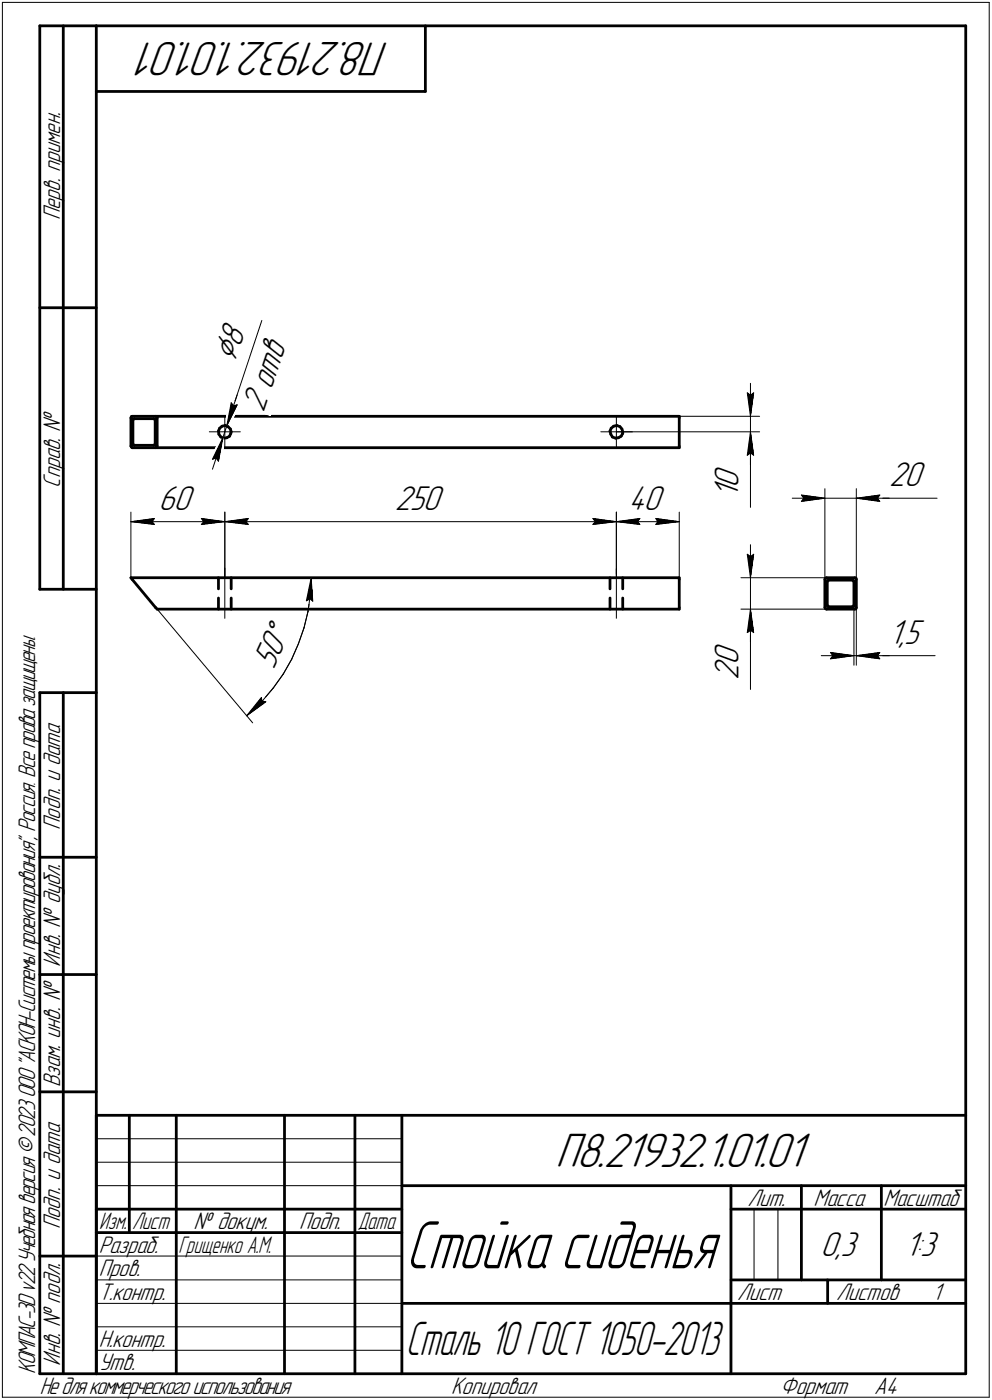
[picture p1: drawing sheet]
<svg xmlns="http://www.w3.org/2000/svg" width="211mm" height="298mm" viewBox="0 0 211 298" stroke-linecap="round" stroke-linejoin="round" font-family="sans-serif">
<defs><g id="words">
<text font-size="15.3" x="86.3" y="270.1">Стойка сиденья</text>
<g font-size="10.9">
<text x="82.8" y="9" transform="rotate(-180 82.8 9)">П8.21932.1.01.01</text>
<text x="118.2" y="248.5">П8.21932.1.01.01</text>
</g>
<text font-size="10.7" x="86.3" y="288.5">Сталь 10 ГОСТ 1050-2013</text>
<text font-size="8.5" x="50" y="77.4" transform="rotate(-72 50 77.4)">Ç8</text>
<g font-size="7.8">
<text x="56.1" y="88" transform="rotate(-72 56.1 88)">2 отв</text>
<text x="157.1" y="106.1" transform="rotate(-90 157.1 106.1)">1</text>
<text x="157.1" y="104" transform="rotate(-90 157.1 104)">0</text>
<text x="189.2" y="103.5">20</text>
<text x="33.7" y="108.5">60</text>
<text x="84" y="108.5">250</text>
<text x="133.7" y="108.5">40</text>
<text x="189.2" y="137.1">1,5</text>
<text x="58.2" y="142.6" transform="rotate(-65 58.2 142.6)">50Å</text>
<text x="157.1" y="141.7" transform="rotate(-90 157.1 141.7)">0</text>
<text x="157.1" y="144.9" transform="rotate(-90 157.1 144.9)">2</text>
<text x="174.6" y="267.5">0,3</text>
<text x="192.6" y="267.5">1:3</text>
</g>
<g font-size="5.4">
<text x="12.8" y="46.9" transform="rotate(-90 12.8 46.9)">Перв. примен.</text>
<text x="12.8" y="103.8" transform="rotate(-90 12.8 103.8)">Справ. !</text>
<text x="12.8" y="176.7" transform="rotate(-90 12.8 176.7)">Подп. и дата</text>
<text x="12.8" y="205.8" transform="rotate(-90 12.8 205.8)">Инв. ! дубл.</text>
<text x="12.8" y="231.6" transform="rotate(-90 12.8 231.6)">Взам. инв. !</text>
<text x="159.1" y="256.8">Лит.</text>
<text x="173.1" y="256.8">Масса</text>
<text x="188" y="256.8">Масштаб</text>
<text x="12.8" y="261.7" transform="rotate(-90 12.8 261.7)">Подп. и дата</text>
<text x="41.2" y="261.8">! докум.</text>
<text x="63.6" y="261.8">Подп.</text>
<text x="21" y="266.8">Разраб.</text>
<text x="21" y="271.8">Пров.</text>
<text x="21" y="276.8">Т.контр.</text>
<text x="156.9" y="276.8">Лист</text>
<text x="177.9" y="276.8">Листов</text>
<text x="198.4" y="276.8">1</text>
<text x="21" y="286.8">Н.контр.</text>
<text x="7.5" y="292.5" transform="rotate(-90 7.5 292.5)">КОМПАС-3Dv22Учебнаяверсия©2023ООО&quot;АСКОН-Системыпроектирования&quot;, Россия. Всеправазащищены.</text>
<text x="12.8" y="290.8" transform="rotate(-90 12.8 290.8)">Инв. ! подл.</text>
<text x="21" y="291.8">Утв.</text>
<text x="8.5" y="296.7">Недлякоммерческогоиспользования</text>
<text x="96" y="296.8">Копировал</text>
<text x="166" y="296.8">Формат</text>
<text x="186" y="296.8">A4</text>
</g>
<g font-size="5.3">
<text x="21.1" y="261.8">Изм.</text>
<text x="28.1" y="261.8">Лист</text>
<text x="76.1" y="261.8">Дата</text>
<text x="38" y="266.8">Грищенко А.М.</text>
</g>
</g></defs>
<g fill="none" stroke="#000" stroke-width=".59">
<path d="M8.5 5.5v120zM8.5 5.5h12zM13.5 5.5v120zM20.5 5.5v287zM20.5 5.5h185zM20.5 19.5h70zM90.5 5.5v14zM205.5 5.5v287zM8.5 65.5h12zM27.9 89v6zM27.9 95v.2zM27.9 88.7l.2-.1z"/>
<path d="M27.9 88.7v.3zM27.9 95.2l.2 .1zM28.1 95.3h5zM28.1 88.6h5zM28.3 89.5v5zM28.3 94.5l.1 .2zM28.4 89.2h.1zM28.4 89.2l-.1 .3zM28.4 94.7l.1 .1zM28.5 89.2h4.2zM28.5 94.8h4.2zM32.7 89.2h.2z"/>
<path d="M32.7 94.8l.2-.1zM32.9 89.2l.1 .3zM33 89.5v5zM33 94.5l-.1 .2zM33.1 95.3h111.4zM33.1 88.6h111.4zM33.1 95.3l.3-.1zM33.1 88.6l.3 .1zM33.4 88.7v.3zM33.4 89v6zM33.4 95v.2zM46.5 91.8l.1 .7z"/>
<path d="M46.6 92.5l.4 .5zM46.7 91.2l.5-.4zM46.7 91.2l-.2 .6zM47 93l.6 .3zM47.2 90.8l.7-.2zM47.6 93.3l.7-.1zM47.9 90.6l.6 .2zM48.3 93.2l.6-.3zM48.5 90.8l.5 .6zM49 91.4l.2 .5zM49.1 92.3l-.2 .6zM49.2 91.9l-.1 .4z"/>
<path d="M129.8 91.8l.2 .7zM130 92.5l.3 .5zM130 91.2l.6-.4zM130 91.2l-.2 .6zM130.3 93l.7 .3zM130.6 90.8l.6-.2zM131 93.3l.6-.1zM131.2 90.6l.7 .2zM131.6 93.2l.6-.3zM131.9 90.8l.4 .6zM132.3 91.4l.2 .5zM132.5 92.3l-.3 .6z"/>
<path d="M132.5 91.9v.4zM144.5 89v6zM144.5 95v.3zM144.5 88.6v.4zM8.5 125.5h12zM27.9 123l.2 .4zM27.9 123h116.6zM28.1 123.4l5 6zM33.1 129.4l.3 .3zM33.4 129.7h111.1zM46.5 123v2.4zM46.5 127.3v2.4z"/>
<path d="M49.2 127.3v2.4zM49.2 123v2.4zM129.8 123v2.4zM129.8 127.3v2.4zM132.5 123v2.4zM132.5 127.3v2.4zM144.5 123.4v6zM144.5 123v.4zM144.5 129.4v.3zM175.5 123.4v6zM175.5 129.4l.2 .2zM175.7 129.6l.2 .1z"/>
<path d="M175.7 123.1l-.2 .3zM175.7 123.1l.2-.1zM175.9 123h6zM175.9 129.7h6zM176 123.9v5zM176 128.9l.1 .2zM176.1 123.6l-.1 .3zM176.1 123.6l.3-.1zM176.1 129.1l.3 .1zM176.4 129.2h5zM176.4 123.5h5zM181.4 129.2l.2-.1z"/>
<path d="M181.4 123.5l.2 .1zM181.6 123.6l.1 .3zM181.7 123.9v5zM181.7 128.9l-.1 .2zM181.9 123l.2 .1zM181.9 129.7l.2-.1zM182.1 123.1l.1 .3zM182.2 123.4v6zM182.2 129.4l-.1 .2zM8.5 147.5v145zM8.5 147.5h12zM13.5 147.5v145z"/>
<path d="M8.5 182.5h12zM8.5 207.5h12zM8.5 232.5h12zM20.5 237.5h185zM20.5 237.5v55zM27.5 237.5v25zM37.5 237.5v55zM60.5 237.5v55zM75.5 237.5v55zM85.5 237.5v55zM20.5 257.5h65zM85.5 252.5h120z"/>
<path d="M155.5 252.5v40zM155.5 257.5h15zM170.5 252.5v20zM170.5 257.5h35zM187.5 252.5v20zM8.5 267.5h12zM20.5 262.5h65zM85.5 277.5h70zM155.5 277.5h50zM155.5 272.5h50zM176.1 272.5v5zM8.5 292.5h12z"/>
<path d="M20.5 292.5h185z"/>
</g>
<g fill="none" stroke="#000" stroke-width=".21">
<path d="M.5 .5v297zM.5 .5h210zM210.5 .5v297zM55.7 68.2l-7.4 22.5zM44.5 91.9h3.3zM45.2 97.8l.8-.3zM46 97.5l.5 .7zM47.4 93.2l-2.2 4.6zM47.4 93.2l-.9 5zM47.4 93.2l-2.2 6.7zM47.8 91.9h3.3zM47.8 91.9v3.4z"/>
<path d="M47.8 88.6v3.3zM48.3 90.7l-.9 2.5zM49.2 85.8l.5 .6zM49.2 85.8l-.9 4.9zM49.7 86.4l.8-.2zM50.5 86.2l-2.2 4.5zM50.5 84.1l-2.2 6.6zM127.8 91.9h3.3zM131.1 91.9h3.4zM131.1 91.9v3.4zM131.1 88.6v3.3zM131.1 91.9h30.5z"/>
<path d="M144.5 88.6h17.1zM159 96.9l.7-.5zM159 83.7l.7 .5zM159 83.7l.7 4.9zM159.7 91.9v5zM159.7 96.9v11.1zM159.7 91.9l-.7 5zM159.7 96.4l.7 .5zM159.7 91.9l.7 5zM159.7 91.9v7.1zM159.7 84.2l.7-.5zM159.7 81.6v7z"/>
<path d="M159.7 88.6v3.3zM160.4 83.7l-.7 4.9zM27.9 109.1v13.9zM27.9 111.1l5-.7zM27.9 111.1l5 .6zM27.9 111.1h19.9zM32.3 111.1l.6 .6zM32.9 110.4l-.6 .7zM42.8 111.7l5-.6zM42.8 110.4l.5 .7zM42.8 110.4l5 .7zM43.3 111.1l-.5 .6z"/>
<path d="M47.8 109.1v13.9zM47.8 111.1l5-.7zM47.8 111.1l5 .6zM47.8 111.1h83.3zM52.3 111.1l.5 .6zM52.8 110.4l-.5 .7zM126.2 111.7l4.9-.6zM126.2 110.4l.5 .7zM126.2 110.4l4.9 .7zM126.7 111.1l-.5 .6zM131.1 109.1v13.2zM131.1 111.1l5-.7z"/>
<path d="M131.1 111.1l5 .6zM131.1 111.1h13.4zM131.1 109.1v13.9zM135.6 111.1l.5 .6zM136.1 110.4l-.5 .7zM139.5 111.7l5-.6zM139.5 110.4l.5 .7zM139.5 110.4l5 .7zM140 111.1l-.5 .6zM144.5 109.1v14.3zM159 118l.7 .5zM159 118l.7 5z"/>
<path d="M159.7 118.5l.7-.5zM159.7 116v7zM160.4 118l-.7 5zM168.6 106.1h6.9zM170.5 105.4l5 .7zM170.5 105.4l.5 .7zM170.5 106.8l5-.7zM171 106.1l-.5 .7zM175.5 104.1v19.3zM175.5 106.1h6.7zM182.2 106.1h5zM182.2 104.1v19.3z"/>
<path d="M182.2 106.1l5 .7zM182.2 106.1l5-.7zM182.2 106.1h7zM186.7 106.1l.5 .7zM187.2 106.1h12.2zM187.2 105.4l-.5 .7zM33.4 129.7l20.4 24.2zM47.8 121v10.7zM63.5 137.1l-1.4 3.3zM64.2 123h80.3zM64.7 133.7l-1.2 3.4zM65.2 127.9l.8-.4z"/>
<path d="M65.5 130.2l-.8 3.5zM66 127.5l.5 .5zM66 126.6l-.5 3.6zM66.2 123l-.2 3.6zM66.2 123l.3 5zM66.2 123l-1 4.9zM131.1 121v10.7zM157.6 129.7h17.9zM157.6 123h17.9zM159 134.7l.7-.5zM159.7 129.7v5zM159.7 134.7v12.1z"/>
<path d="M159.7 129.7l-.7 5zM159.7 134.2l.7 .5zM159.7 129.7l.7 5zM159.7 129.7v7zM159.7 123v6.7zM174.8 139.6h6.9zM176.7 138.9l5 .7zM176.7 138.9l.5 .7zM177.2 139.6l-.5 .7zM181.7 128.9v12.7zM181.7 139.6h.5zM182.2 139.6h5z"/>
<path d="M182.2 129.4v12.2zM182.2 139.6l5 .7zM182.2 139.6l5-.7zM182.2 139.6h7zM186.7 139.6l.5 .7zM187.2 139.6h11.8zM187.2 138.9l-.5 .7zM52.5 152.4l.8-.7zM52.5 152.4l4.1-3zM53.3 151.7l2.6-2.5zM55.6 148.5l-3.1 3.9zM55.6 148.5l.1 .8z"/>
<path d="M55.7 149.3l.9 .1zM58.2 146.5l-2.3 2.7zM60.3 143.5l-2.1 3zM62.1 140.4l-1.8 3.1zM176.7 140.3l5-.7zM20.5 247.5h65zM20.5 252.5h65zM20.5 242.5h65zM160.4 257.5v15zM165.5 257.5v15zM20.5 267.5h65zM20.5 272.5h65z"/>
<path d="M20.5 277.5h65zM.5 297.5h210zM20.5 282.5h65zM20.5 287.5h65z"/>
</g>
<g fill="#fff" stroke="#fff" stroke-width=".21">
<path d="M57.1 131.3h.3zM57.1 131.4h.5zM57.1 131.5h.6zM57.1 131.6h.8zM57 131.7h1.1zM57 131.7h1.3zM56.9 131.8h1.6zM56.9 131.9h1.8zM56.8 132h2zM56.8 132.1h2.2zM56.7 132.2h2.5zM56.7 132.2h2.7zM56.6 132.3h3zM56.6 132.4h3.2zM56.6 132.5h3.3zM56.6 132.6h3.5zM56.6 132.7h3.7zM56.5 132.8h4zM56.5 132.8h4.2zM56.4 132.9h4.5zM56.4 133h4.6zM56.3 133.1h4.9zM56.3 133.2h5.1zM56.2 133.3h5.4zM56.2 133.3h5.6zM56.1 133.4h5.9zM56.1 133.5h6zM56.1 133.6h6.2zM56 133.7h6.5zM56 133.8h6.7zM56 133.9h6.9zM56 133.9h7.1zM55.9 134h7.3zM55.9 134.1h7.5zM55.8 134.2h7.8zM55.8 134.3h8zM55.7 134.4h8.1zM55.7 134.5h8.1zM55.6 134.5h8.1zM55.6 134.6h8.1zM55.6 134.7h8zM55.5 134.8h8.1zM55.5 134.9h8zM55.5 135h8zM55.5 135h7.9zM55.4 135.1h8zM55.4 135.2h7.9zM55.3 135.3h8zM55.3 135.4h7.9zM55.2 135.5h8zM55.2 135.6h8zM55.1 135.6h8.1zM55.1 135.7h8.1zM55.1 135.8h8zM55 135.9h8.1zM55 136h8zM54.9 136.1h8.1zM54.9 136.1h8zM54.9 136.2h8zM54.9 136.3h7.9zM54.8 136.4h8zM54.8 136.5h7.9zM54.7 136.6h8zM54.7 136.7h8zM54.6 136.7h8.1zM54.6 136.8h8.1zM54.6 136.9h8zM54.5 137h8.1zM54.5 137.1h8zM54.4 137.2h8.1zM54.4 137.2h8zM54.4 137.3h8zM54.4 137.4h7.9zM54.3 137.5h8zM54.3 137.6h7.9zM54.2 137.7h8zM54.2 137.8h8zM54.1 137.8h8zM54.1 137.9h8zM54.1 138h8zM54 138.1h8.1zM54 138.2h8zM53.9 138.3h8.1zM53.9 138.3h8zM53.8 138.4h8.1zM53.8 138.5h8zM53.8 138.6h8zM53.8 138.7h7.9zM53.7 138.8h8zM53.7 138.9h8zM53.6 138.9h8zM53.6 139h8zM53.6 139.1h8zM53.5 139.2h8.1zM53.5 139.3h8zM53.4 139.4h8.1zM53.4 139.4h8zM53.3 139.5h8.1zM53.3 139.6h8zM53.3 139.7h8zM53.3 139.8h7.9zM53.2 139.9h8zM53.2 140h8zM53.1 140h8zM53.1 140.1h8zM53 140.2h8zM53.3 140.3h7.7zM53.4 140.4h7.6zM53.6 140.5h7.4zM53.8 140.5h7.1zM53.9 140.6h7zM54.1 140.7h6.7zM54.4 140.8h6.4zM54.5 140.9h6.2zM54.7 141h6zM54.9 141.1h5.8zM55 141.1h5.6zM55.2 141.2h5.4zM55.5 141.3h5zM55.6 141.4h4.9zM55.8 141.5h4.7zM56 141.6h4.5zM56.1 141.6h4.3zM56.3 141.7h4.1zM56.6 141.8h3.7zM56.7 141.9h3.6zM56.9 142h3.3zM57.1 142.1h3.1zM57.2 142.2h3zM57.4 142.2h2.7zM57.7 142.3h2.4zM57.8 142.4h2.2zM58 142.5h2zM58.2 142.6h1.7zM58.3 142.7h1.6zM58.5 142.7h1.4zM58.8 142.8h1.1zM58.9 142.9h.9zM59.1 143h.7zM59.3 143.1h.4zM59.4 143.2h.3z"/>
<path d="M66.1 123.2h.2zM66.1 123.3h.2zM66 123.4h.4zM66 123.4h.4zM66 123.5h.4zM66 123.6h.5zM65.9 123.7h.6zM65.9 123.8h.6zM65.8 123.9h.7zM65.8 124h.7zM65.7 124h.8zM65.7 124.1h.9zM65.6 124.2h1zM65.6 124.3h1zM65.5 124.4h1.2zM65.5 124.5h1.2zM65.4 124.5h1.3zM65.4 124.6h1.4zM65.4 124.7h1.4zM65.4 124.8h1.4zM65.4 124.9h1.4zM65.4 125h1.5zM65.4 125.1h1.5zM65.3 125.1h1.6zM65.3 125.2h1.6zM65.3 125.3h1.6zM65.3 125.4h1.6zM65.3 125.5h1.6zM65.2 125.6h1.7zM65.2 125.6h1.7zM65.2 125.7h1.7zM65.2 125.8h1.7zM65.2 125.9h1.7zM65.1 126h1.8zM65.1 126.1h1.8zM65.1 126.2h1.9zM65.1 126.2h1.9zM65.1 126.3h1.9zM65 126.4h2zM65 126.5h2zM65 126.6h2zM65 126.7h2zM65 126.7h2zM64.9 126.8h2.1zM64.9 126.9h2.1zM64.9 127h2.1zM64.9 127.1h2.1zM64.9 127.2h2.1zM64.9 127.3h2.1zM64.9 127.3h2.1zM64.9 127.4h2.2zM64.9 127.5h2.2zM64.9 127.6h2.2zM64.8 127.7h2.3zM64.8 127.8h2.3zM64.8 127.8h2.3zM64.8 127.9h2.3zM64.8 128h2.3zM64.7 128.1h2.4zM64.7 128.2h2.4zM64.7 128.3h2.4zM64.7 128.4h2.4zM64.6 128.4h2.5zM65.9 128.5h1.2z"/>
<path d="M55.5 147.9h.3zM55.5 148h.4zM55.4 148.1h.6zM55.3 148.2h.7zM55.3 148.3h.8zM55.2 148.3h1zM55.1 148.4h1.2zM55 148.5h1.4zM54.9 148.6h1.6zM54.9 148.7h1.7zM54.9 148.8h1.7zM54.8 148.8h1.9zM54.7 148.9h2.1zM54.6 149h2.3zM54.5 149.1h2.5zM54.4 149.2h2.7zM54.4 149.3h2.7zM54.4 149.4h2.8zM54.3 149.4h3zM54.2 149.5h3.1zM54.1 149.6h3.1zM54.1 149.7h3zM54 149.8h3zM53.9 149.9h3zM53.8 149.9h3zM53.8 150h2.8zM53.7 150.1h2.9zM53.7 150.2h2.7zM53.6 150.3h2.7zM53.5 150.4h2.7zM53.4 150.5h2.6zM53.3 150.5h2.7zM53.3 150.6h2.5zM53.3 150.7h2.4zM53.3 150.8h2.3zM53.2 150.9h2.3zM53.2 151h2.2zM53.1 151h2.2zM53.1 151.1h2zM53 151.2h2zM53 151.3h1.9zM53 151.4h1.8zM52.9 151.5h1.8zM52.9 151.6h1.6zM52.8 151.6h1.6zM52.8 151.7h1.5zM52.7 151.8h1.4zM52.7 151.9h1.1zM52.7 152h1zM52.7 152.1h.7zM52.7 152.1h.5zM52.6 152.2h.4zM52.6 152.3h.1z"/>
<path d="M33.8 103h8.1zM33.8 103h8.1zM33.8 103.1h8.1zM33.8 103.2h8.1zM33.8 103.3h8.1zM33.8 103.4h8.1zM33.8 103.5h8.1zM33.8 103.5h8.1zM33.8 103.6h8.1zM33.8 103.7h8.1zM33.8 103.8h8.1zM33.8 103.9h8.1zM33.8 104h8.1zM33.8 104.1h8.1zM33.8 104.1h8.1zM33.8 104.2h8.1zM33.8 104.3h8.1zM33.8 104.4h8.1zM33.8 104.5h8.1zM33.8 104.6h8.1zM33.8 104.6h8.1zM33.8 104.7h8.1zM33.8 104.8h8.1zM33.8 104.9h8.1zM33.8 105h8.1zM33.8 105.1h8.1zM33.8 105.2h8.1zM33.8 105.2h8.1zM33.8 105.3h8.1zM33.8 105.4h8.1zM33.8 105.5h8.1zM33.8 105.6h8.1zM33.8 105.7h8.1zM33.8 105.7h8.1zM33.8 105.8h8.1zM33.8 105.9h8.1zM33.8 106h8.1zM33.8 106.1h8.1zM33.8 106.2h8.1zM33.8 106.3h8.1zM33.8 106.3h8.1zM33.8 106.4h8.1zM33.8 106.5h8.1zM33.8 106.6h8.1zM33.8 106.7h8.1zM33.8 106.8h8.1zM33.8 106.8h8.1zM33.8 106.9h8.1zM33.8 107h8.1zM33.8 107.1h8.1zM33.8 107.2h8.1zM33.8 107.3h8.1zM33.8 107.4h8.1zM33.8 107.4h8.1zM33.8 107.5h8.1zM33.8 107.6h8.1zM33.8 107.7h8.1zM33.8 107.8h8.1zM33.8 107.9h8.1zM33.8 107.9h8.1zM33.8 108h8.1zM33.8 108.1h8.1zM33.8 108.2h8.1zM33.8 108.3h8.1zM33.8 108.4h8.1zM33.8 108.5h8.1zM33.8 108.5h8.1zM33.8 108.6h8.1zM33.8 108.7h8.1zM33.8 108.8h8.1zM33.8 108.9h8.1zM33.8 109h8.1zM33.8 109.1h8.1zM33.8 109.1h8.1zM33.8 109.2h8.1zM33.8 109.3h8.1zM33.8 109.4h8.1zM33.8 109.5h8.1zM33.8 109.6h8.1zM33.8 109.6h8.1zM33.8 109.7h8.1zM33.8 109.8h8.1zM33.8 109.9h8.1zM33.8 110h8.1z"/>
<path d="M32.8 109.9h.6zM32.2 110h1.2zM31.5 110.1h1.9zM30.9 110.2h2.5zM30.3 110.2h3.1zM29.6 110.3h3.8zM29.5 110.4h3.9zM29.3 110.5h4.1zM29 110.6h4.4zM28.9 110.7h4.5zM28.7 110.7h4.7zM28.4 110.8h5zM28.3 110.9h5.1zM28.1 111h5.3zM27.9 111.1h5.5zM28.1 111.2h5.3zM28.4 111.3h5zM28.5 111.3h4.9zM28.8 111.4h4.6zM29 111.5h4.4zM29.2 111.6h4.2zM29.5 111.7h3.9zM29.6 111.8h3.8zM30.3 111.8h3.1zM30.9 111.9h2.5zM31.5 112h1.9zM32.2 112.1h1.2zM32.8 112.2h.6z"/>
<path d="M42.3 109.9h.7zM42.3 110h1.3zM42.3 110.1h1.9zM42.3 110.2h2.6zM42.3 110.2h3.2zM42.3 110.3h3.8zM42.3 110.4h4zM42.3 110.5h4.2zM42.3 110.6h4.4zM42.3 110.7h4.6zM42.3 110.7h4.8zM42.3 110.8h4.9zM42.3 110.9h5.2zM42.3 111h5.4zM42.3 111.1h5.5zM42.3 111.2h5.4zM42.3 111.3h5.1zM42.3 111.3h4.9zM42.3 111.4h4.7zM42.3 111.5h4.4zM42.3 111.6h4.3zM42.3 111.7h4zM42.3 111.8h3.8zM42.3 111.8h3.2zM42.3 111.9h2.6zM42.3 112h1.9zM42.3 112.1h1.3zM42.3 112.2h.7z"/>
<path d="M133.8 103h8.1zM133.8 103h8.1zM133.8 103.1h8.1zM133.8 103.2h8.1zM133.8 103.3h8.1zM133.8 103.4h8.1zM133.8 103.5h8.1zM133.8 103.5h8.1zM133.8 103.6h8.1zM133.8 103.7h8.1zM133.8 103.8h8.1zM133.8 103.9h8.1zM133.8 104h8.1zM133.8 104.1h8.1zM133.8 104.1h8.1zM133.8 104.2h8.1zM133.8 104.3h8.1zM133.8 104.4h8.1zM133.8 104.5h8.1zM133.8 104.6h8.1zM133.8 104.6h8.1zM133.8 104.7h8.1zM133.8 104.8h8.1zM133.8 104.9h8.1zM133.8 105h8.1zM133.8 105.1h8.1zM133.8 105.2h8.1zM133.8 105.2h8.1zM133.8 105.3h8.1zM133.8 105.4h8.1zM133.8 105.5h8.1zM133.8 105.6h8.1zM133.8 105.7h8.1zM133.8 105.7h8.1zM133.8 105.8h8.1zM133.8 105.9h8.1zM133.8 106h8.1zM133.8 106.1h8.1zM133.8 106.2h8.1zM133.8 106.3h8.1zM133.8 106.3h8.1zM133.8 106.4h8.1zM133.8 106.5h8.1zM133.8 106.6h8.1zM133.8 106.7h8.1zM133.8 106.8h8.1zM133.8 106.8h8.1zM133.8 106.9h8.1zM133.8 107h8.1zM133.8 107.1h8.1zM133.8 107.2h8.1zM133.8 107.3h8.1zM133.8 107.4h8.1zM133.8 107.4h8.1zM133.8 107.5h8.1zM133.8 107.6h8.1zM133.8 107.7h8.1zM133.8 107.8h8.1zM133.8 107.9h8.1zM133.8 107.9h8.1zM133.8 108h8.1zM133.8 108.1h8.1zM133.8 108.2h8.1zM133.8 108.3h8.1zM133.8 108.4h8.1zM133.8 108.5h8.1zM133.8 108.5h8.1zM133.8 108.6h8.1zM133.8 108.7h8.1zM133.8 108.8h8.1zM133.8 108.9h8.1zM133.8 109h8.1zM133.8 109.1h8.1zM133.8 109.1h8.1zM133.8 109.2h8.1zM133.8 109.3h8.1zM133.8 109.4h8.1zM133.8 109.5h8.1zM133.8 109.6h8.1zM133.8 109.6h8.1zM133.8 109.7h8.1zM133.8 109.8h8.1zM133.8 109.9h8.1zM133.8 110h8.1z"/>
<path d="M136.1 109.9h.6zM135.5 110h1.2zM134.8 110.1h1.9zM134.2 110.2h2.5zM133.6 110.2h3.1zM132.9 110.3h3.8zM132.8 110.4h3.9zM132.6 110.5h4.1zM132.3 110.6h4.4zM132.2 110.7h4.5zM132 110.7h4.7zM131.7 110.8h5zM131.6 110.9h5.1zM131.4 111h5.3zM131.1 111.1h5.6zM131.4 111.2h5.3zM131.7 111.3h5zM131.8 111.3h4.9zM132.1 111.4h4.6zM132.3 111.5h4.4zM132.5 111.6h4.2zM132.8 111.7h3.9zM132.9 111.8h3.8zM133.6 111.8h3.1zM134.2 111.9h2.5zM134.8 112h1.9zM135.5 112.1h1.2zM136.1 112.2h.6z"/>
<path d="M139 109.9h.7zM139 110h1.3zM139 110.1h1.9zM139 110.2h2.6zM139 110.2h3.2zM139 110.3h3.7zM139 110.4h4zM139 110.5h4.2zM139 110.6h4.3zM139 110.7h4.6zM139 110.7h4.8zM139 110.8h4.9zM139 110.9h5.2zM139 111h5.4zM139 111.1h5.5zM139 111.2h5.4zM139 111.3h5.1zM139 111.3h4.9zM139 111.4h4.7zM139 111.5h4.4zM139 111.6h4.3zM139 111.7h4zM139 111.8h3.7zM139 111.8h3.2zM139 111.9h2.6zM139 112h1.9zM139 112.1h1.3zM139 112.2h.7z"/>
<path d="M84 103h11zM84 103h11zM84 103.1h11zM84 103.2h11zM84 103.3h11zM84 103.4h11zM84 103.5h11zM84 103.5h11zM84 103.6h11zM84 103.7h11zM84 103.8h11zM84 103.9h11zM84 104h11zM84 104.1h11zM84 104.1h11zM84 104.2h11zM84 104.3h11zM84 104.4h11zM84 104.5h11zM84 104.6h11zM84 104.6h11zM84 104.7h11zM84 104.8h11zM84 104.9h11zM84 105h11zM84 105.1h11zM84 105.2h11zM84 105.2h11zM84 105.3h11zM84 105.4h11zM84 105.5h11zM84 105.6h11zM84 105.7h11zM84 105.7h11zM84 105.8h11zM84 105.9h11zM84 106h11zM84 106.1h11zM84 106.2h11zM84 106.3h11zM84 106.3h11zM84 106.4h11zM84 106.5h11zM84 106.6h11zM84 106.7h11zM84 106.8h11zM84 106.8h11zM84 106.9h11zM84 107h11zM84 107.1h11zM84 107.2h11zM84 107.3h11zM84 107.4h11zM84 107.4h11zM84 107.5h11zM84 107.6h11zM84 107.7h11zM84 107.8h11zM84 107.9h11zM84 107.9h11zM84 108h11zM84 108.1h11zM84 108.2h11zM84 108.3h11zM84 108.4h11zM84 108.5h11zM84 108.5h11zM84 108.6h11zM84 108.7h11zM84 108.8h11zM84 108.9h11zM84 109h11zM84 109.1h11zM84 109.1h11zM84 109.2h11zM84 109.3h11zM84 109.4h11zM84 109.5h11zM84 109.6h11zM84 109.6h11zM84 109.7h11zM84 109.8h11zM84 109.9h11zM84 110h11z"/>
<path d="M52.7 109.9h.6zM52.2 110h1.1zM51.5 110.1h1.8zM50.9 110.2h2.4zM50.3 110.2h3zM49.6 110.3h3.7zM49.4 110.4h3.9zM49.3 110.5h4zM49 110.6h4.3zM48.9 110.7h4.4zM48.7 110.7h4.6zM48.4 110.8h4.9zM48.3 110.9h5zM48.1 111h5.2zM47.8 111.1h5.5zM48.1 111.2h5.2zM48.3 111.3h5zM48.5 111.3h4.8zM48.8 111.4h4.5zM49 111.5h4.3zM49.2 111.6h4.1zM49.4 111.7h3.9zM49.6 111.8h3.7zM50.3 111.8h3zM50.9 111.9h2.4zM51.5 112h1.8zM52.2 112.1h1.1zM52.7 112.2h.6z"/>
<path d="M125.6 109.9h.7zM125.6 110h1.3zM125.6 110.1h1.9zM125.6 110.2h2.6zM125.6 110.2h3.2zM125.6 110.3h3.8zM125.6 110.4h4zM125.6 110.5h4.2zM125.6 110.6h4.4zM125.6 110.7h4.6zM125.6 110.7h4.8zM125.6 110.8h5zM125.6 110.9h5.2zM125.6 111h5.4zM125.6 111.1h5.5zM125.6 111.2h5.4zM125.6 111.3h5.1zM125.6 111.3h5zM125.6 111.4h4.7zM125.6 111.5h4.4zM125.6 111.6h4.3zM125.6 111.7h4zM125.6 111.8h3.8zM125.6 111.8h3.2zM125.6 111.9h2.6zM125.6 112h1.9zM125.6 112.1h1.3zM125.6 112.2h.7z"/>
<path d="M151.6 99h7.1zM151.6 99.1h7.1zM151.6 99.1h7.1zM151.6 99.2h7.1zM151.6 99.3h7.1zM151.6 99.4h7.1zM151.6 99.5h7.1zM151.6 99.6h7.1zM151.6 99.7h7.1zM151.6 99.7h7.1zM151.6 99.8h7.1zM151.6 99.9h7.1zM151.6 100h7.1zM151.6 100.1h7.1zM151.6 100.2h7.1zM151.6 100.2h7.1zM151.6 100.3h7.1zM151.6 100.4h7.1zM151.6 100.5h7.1zM151.6 100.6h7.1zM151.6 100.7h7.1zM151.6 100.8h7.1zM151.6 100.8h7.1zM151.6 100.9h7.1zM151.6 101h7.1zM151.6 101.1h7.1zM151.6 101.2h7.1zM151.6 101.3h7.1zM151.6 101.3h7.1zM151.6 101.4h7.1zM151.6 101.5h7.1zM151.6 101.6h7.1zM151.6 101.7h7.1zM151.6 101.8h7.1zM151.6 101.9h7.1zM151.6 101.9h7.1zM151.6 102h7.1zM151.6 102.1h7.1zM151.6 102.2h7.1zM151.6 102.3h7.1zM151.6 102.4h7.1zM151.6 102.4h7.1zM151.6 102.5h7.1zM151.6 102.6h7.1zM151.6 102.7h7.1zM151.6 102.8h7.1zM151.6 102.9h7.1zM151.6 103h7.1zM151.6 103h7.1zM151.6 103.1h7.1zM151.6 103.2h7.1zM151.6 103.3h7.1zM151.6 103.4h7.1zM151.6 103.5h7.1zM151.6 103.5h7.1zM151.6 103.6h7.1zM151.6 103.7h7.1zM151.6 103.8h7.1zM151.6 103.9h7.1zM151.6 104h7.1zM151.6 104.1h7.1zM151.6 104.1h7.1zM151.6 104.2h7.1zM151.6 104.3h7.1zM151.6 104.4h7.1zM151.6 104.5h7.1zM151.6 104.6h7.1zM151.6 104.6h7.1zM151.6 104.7h7.1zM151.6 104.8h7.1zM151.6 104.9h7.1zM151.6 105h7.1zM151.6 105.1h7.1zM151.6 105.2h7.1zM151.6 105.2h7.1zM151.6 105.3h7.1zM151.6 105.4h7.1zM151.6 105.5h7.1zM151.6 105.6h7.1zM151.6 105.7h7.1zM151.6 105.7h7.1zM151.6 105.8h7.1zM151.6 105.9h7.1zM151.6 106h7.1z"/>
<path d="M159.6 92.2h.3zM159.6 92.3h.3zM159.5 92.4h.4zM159.5 92.5h.4zM159.4 92.5h.5zM159.4 92.6h.6zM159.4 92.7h.6zM159.3 92.8h.8zM159.3 92.9h.8zM159.3 93h.9zM159.3 93h.9zM159.2 93.1h1zM159.2 93.2h1.1zM159.2 93.3h1.1zM159.1 93.4h1.3zM159.1 93.5h1.3zM159 93.6h1.4zM159 93.6h1.4zM158.9 93.7h1.5zM158.9 93.8h1.6zM158.9 93.9h1.6zM158.9 94h1.6zM158.9 94.1h1.6zM158.9 94.1h1.6zM158.9 94.2h1.6zM158.9 94.3h1.6zM158.8 94.4h1.7zM158.8 94.5h1.8zM158.8 94.6h1.8zM158.8 94.7h1.8zM158.8 94.7h1.8zM158.8 94.8h1.8zM158.8 94.9h1.8zM158.7 95h1.9zM158.7 95.1h1.9zM158.7 95.2h1.9zM158.7 95.2h2zM158.7 95.3h2zM158.7 95.4h2zM158.7 95.5h2zM158.7 95.6h2zM158.7 95.7h2zM158.7 95.8h2zM158.7 95.8h2zM158.7 95.9h2zM158.7 96h2.1zM158.7 96.1h2.1zM158.7 96.2h2.1zM158.6 96.3h2.2zM158.6 96.4h2.2zM158.6 96.4h2.2zM158.6 96.5h2.2zM158.6 96.6h2.2zM158.6 96.7h2.2zM158.6 96.8h2.3zM158.5 96.9h2.4zM158.5 96.9h2.4zM158.5 97h2.4zM158.5 97.1h2.4zM158.5 97.2h2.4zM158.5 97.3h2.4zM158.5 97.4h2.4z"/>
<path d="M158.4 83.1h2.5zM158.5 83.2h2.4zM158.5 83.3h2.4zM158.5 83.4h2.4zM158.5 83.5h2.4zM158.5 83.6h2.4zM158.5 83.7h2.4zM158.5 83.7h2.4zM158.6 83.8h2.3zM158.6 83.9h2.2zM158.6 84h2.2zM158.6 84.1h2.2zM158.6 84.2h2.2zM158.6 84.2h2.2zM158.6 84.3h2.2zM158.7 84.4h2.1zM158.7 84.5h2.1zM158.7 84.6h2.1zM158.7 84.7h2zM158.7 84.8h2zM158.7 84.8h2zM158.7 84.9h2zM158.7 85h2zM158.7 85.1h2zM158.7 85.2h2zM158.7 85.3h2zM158.7 85.3h2zM158.7 85.4h1.9zM158.7 85.5h1.9zM158.7 85.6h1.9zM158.8 85.7h1.8zM158.8 85.8h1.8zM158.8 85.9h1.8zM158.8 85.9h1.8zM158.8 86h1.8zM158.8 86.1h1.8zM158.8 86.2h1.7zM158.9 86.3h1.6zM158.9 86.4h1.6zM158.9 86.4h1.6zM158.9 86.5h1.6zM158.9 86.6h1.6zM158.9 86.7h1.6zM158.9 86.8h1.6zM158.9 86.9h1.5zM159 87h1.4zM159 87h1.4zM159.1 87.1h1.3zM159.1 87.2h1.3zM159.2 87.3h1.1zM159.2 87.4h1.1zM159.2 87.5h1zM159.3 87.5h.9zM159.3 87.6h.9zM159.3 87.7h.8zM159.3 87.8h.8zM159.4 87.9h.6zM159.4 88h.6zM159.4 88.1h.5zM159.5 88.1h.4zM159.5 88.2h.4zM159.6 88.3h.3zM159.6 88.4h.3z"/>
<path d="M47.3 93.4h.2zM47.2 93.5h.3zM47.2 93.6h.3zM47.1 93.6h.4zM47 93.7h.5zM46.9 93.8h.6zM46.8 93.9h.7zM46.8 94h.7zM46.7 94.1h.8zM46.7 94.1h.8zM46.6 94.2h1zM46.5 94.3h1.1zM46.4 94.4h1.2zM46.3 94.5h1.3zM46.2 94.6h1.4zM46.1 94.7h1.5zM46.1 94.7h1.5zM46.1 94.8h1.5zM46.1 94.9h1.5zM46.1 95h1.5zM46 95.1h1.6zM46 95.2h1.6zM45.9 95.2h1.7zM45.9 95.3h1.7zM45.8 95.4h1.8zM45.8 95.5h1.8zM45.7 95.6h1.8zM45.7 95.7h1.8zM45.6 95.8h1.9zM45.6 95.8h1.9zM45.6 95.9h1.9zM45.6 96h1.8zM45.5 96.1h1.9zM45.5 96.2h1.9zM45.4 96.3h2zM45.4 96.4h2zM45.4 96.4h1.9zM45.3 96.5h2zM45.3 96.6h2zM45.2 96.7h2.1zM45.2 96.8h2.1zM45.1 96.9h2.1zM45.1 96.9h2.1zM45 97h2.2zM45 97.1h2.2zM45 97.2h2.2zM45 97.3h2.2zM44.9 97.4h2.3zM44.9 97.5h2.3zM44.8 97.5h2.4zM44.8 97.6h2.3zM44.7 97.7h2.4zM44.7 97.8h2.4zM44.6 97.9h2.5zM44.6 98h2.5zM44.5 98h2.5zM44.8 98.1h2.2zM45 98.2h2zM45.2 98.3h1.8zM45.5 98.4h1.5zM45.6 98.5h1.3zM46 98.6h.9zM46.2 98.6h.7zM46.6 98.7h.3z"/>
<path d="M48.9 85.2h.2zM48.9 85.3h.5zM48.9 85.3h.6zM48.9 85.4h.9zM48.8 85.5h1.2zM48.8 85.6h1.5zM48.8 85.7h1.7zM48.8 85.8h2.1zM48.8 85.9h2.3zM48.7 85.9h2.4zM48.7 86h2.4zM48.7 86.1h2.4zM48.7 86.2h2.4zM48.7 86.3h2.3zM48.6 86.4h2.4zM48.6 86.4h2.3zM48.6 86.5h2.3zM48.6 86.6h2.2zM48.6 86.7h2.2zM48.5 86.8h2.2zM48.5 86.9h2.2zM48.5 87h2.1zM48.5 87h2.1zM48.4 87.1h2.1zM48.4 87.2h2.1zM48.4 87.3h2.1zM48.4 87.4h2.1zM48.4 87.5h2zM48.3 87.5h2.1zM48.3 87.6h2.1zM48.3 87.7h2zM48.3 87.8h2zM48.3 87.9h1.9zM48.3 88h1.9zM48.3 88.1h1.8zM48.3 88.1h1.8zM48.3 88.2h1.7zM48.3 88.3h1.7zM48.2 88.4h1.8zM48.2 88.5h1.8zM48.2 88.6h1.7zM48.2 88.6h1.7zM48.1 88.7h1.7zM48.2 88.8h1.6zM48.2 88.9h1.5zM48.2 89h1.5zM48.2 89.1h1.4zM48.2 89.2h1.4zM48.2 89.2h1.3zM48.2 89.3h1.3zM48.2 89.4h1.2zM48.2 89.5h1.2zM48.2 89.6h1.1zM48.2 89.7h1zM48.3 89.7h.8zM48.3 89.8h.7zM48.3 89.9h.6zM48.3 90h.6zM48.3 90.1h.6zM48.3 90.2h.5zM48.3 90.3h.4zM48.3 90.3h.3zM48.3 90.4h.2zM48.3 90.5h.1z"/>
<path d="M47.2 67.6h.3zM47.2 67.7h.6zM47.2 67.8h.8zM47.2 67.9h1.1zM47.2 68h1.3zM47.2 68.1h1.6zM47.1 68.2h1.9zM47.1 68.2h2.2zM47.1 68.3h2.4zM47 68.4h2.8zM47 68.5h3zM47 68.6h3.3zM46.9 68.7h3.6zM46.9 68.7h3.9zM46.9 68.8h4.2zM46.8 68.9h4.5zM46.8 69h4.8zM46.8 69.1h5zM46.7 69.2h5.4zM46.7 69.3h5.6zM46.7 69.3h5.9zM46.7 69.4h6.1zM46.7 69.5h6.4zM46.7 69.6h6.6zM46.6 69.7h7zM46.6 69.8h7.2zM46.6 69.8h7.5zM46.5 69.9h7.6zM46.5 70h7.6zM46.5 70.1h7.6zM46.4 70.2h7.6zM46.4 70.3h7.6zM46.4 70.4h7.6zM46.3 70.4h7.6zM46.3 70.5h7.6zM46.3 70.6h7.6zM46.2 70.7h7.6zM46.2 70.8h7.6zM46.2 70.9h7.6zM46.1 71h7.7zM46.1 71h7.7zM46.1 71.1h7.7zM46.1 71.2h7.6zM46.1 71.3h7.6zM46.1 71.4h7.6zM46 71.5h7.6zM46 71.5h7.6zM46 71.6h7.6zM45.9 71.7h7.6zM45.9 71.8h7.6zM45.9 71.9h7.6zM45.8 72h7.6zM45.8 72.1h7.6zM45.8 72.1h7.6zM45.7 72.2h7.6zM45.7 72.3h7.6zM45.7 72.4h7.6zM45.6 72.5h7.7zM45.6 72.6h7.7zM45.6 72.6h7.7zM45.6 72.7h7.6zM45.6 72.8h7.6zM45.6 72.9h7.6zM45.5 73h7.6zM45.5 73.1h7.6zM45.5 73.2h7.6zM45.4 73.2h7.6zM45.4 73.3h7.6zM45.4 73.4h7.6zM45.3 73.5h7.6zM45.3 73.6h7.6zM45.3 73.7h7.6zM45.2 73.7h7.6zM45.2 73.8h7.6zM45.2 73.9h7.6zM45.1 74h7.7zM45.1 74.1h7.6zM45.1 74.2h7.6zM45 74.3h7.7zM45 74.3h7.7zM45 74.4h7.7zM45 74.5h7.7zM45 74.6h7.6zM45 74.7h7.6zM44.9 74.8h7.7zM44.9 74.8h7.6zM44.9 74.9h7.6zM44.8 75h7.7zM44.8 75.1h7.6zM44.8 75.2h7.6zM44.7 75.3h7.7zM44.7 75.4h7.6zM44.7 75.4h7.6zM44.6 75.5h7.7zM44.9 75.6h7.3zM45.1 75.7h7.1zM45.4 75.8h6.8zM45.6 75.9h6.6zM45.9 75.9h6.3zM46.1 76h6.1zM46.4 76.1h5.7zM46.7 76.2h5.4zM46.9 76.3h5.2zM47.1 76.4h4.9zM47.3 76.5h4.7zM47.6 76.5h4.4zM47.8 76.6h4.1zM48.1 76.7h3.8zM48.3 76.8h3.6zM48.6 76.9h3.2zM48.9 77h2.9zM49.1 77h2.7zM49.3 77.1h2.4zM49.5 77.2h2.2zM49.8 77.3h1.9zM50 77.4h1.6zM50.3 77.5h1.3zM50.5 77.6h1.1zM50.8 77.6h.8zM51.1 77.7h.5zM51.3 77.8h.3z"/>
<path d="M56 70.6h.4zM56 70.7h.6zM56 70.8h.9zM56 70.9h1.1zM56 71h1.4zM55.9 71h1.8zM55.9 71.1h2zM55.9 71.2h2.3zM55.8 71.3h2.6zM55.8 71.4h2.9zM55.8 71.5h3.1zM55.7 71.5h3.5zM55.7 71.6h3.7zM55.7 71.7h4.1zM55.6 71.8h4.4zM55.6 71.9h4.7zM55.6 72h4.9zM55.5 72.1h5.3zM55.5 72.1h5.5zM55.5 72.2h5.8zM55.5 72.3h6.1zM55.5 72.4h6.3zM55.5 72.5h6.6zM55.4 72.6h6.9zM55.4 72.6h7.2zM55.4 72.7h7.4zM55.3 72.8h7.5zM55.3 72.9h7.5zM55.3 73h7.5zM55.2 73.1h7.5zM55.2 73.2h7.5zM55.2 73.2h7.5zM55.1 73.3h7.6zM55.1 73.4h7.6zM55.1 73.5h7.6zM55 73.6h7.6zM55 73.7h7.6zM55 73.7h7.6zM54.9 73.8h7.6zM54.9 73.9h7.6zM54.9 74h7.6zM54.9 74.1h7.5zM54.9 74.2h7.5zM54.9 74.3h7.5zM54.8 74.3h7.5zM54.8 74.4h7.5zM54.8 74.5h7.5zM54.7 74.6h7.5zM54.7 74.7h7.5zM54.7 74.8h7.5zM54.6 74.8h7.5zM54.6 74.9h7.5zM54.6 75h7.5zM54.5 75.1h7.6zM54.5 75.2h7.6zM54.5 75.3h7.6zM54.4 75.4h7.6zM54.4 75.4h7.6zM54.4 75.5h7.6zM54.4 75.6h7.5zM54.4 75.7h7.5zM54.4 75.8h7.5zM54.3 75.9h7.5zM54.3 75.9h7.5zM54.3 76h7.5zM54.2 76.1h7.5zM54.2 76.2h7.5zM54.2 76.3h7.5zM54.1 76.4h7.5zM54.1 76.5h7.5zM54.1 76.5h7.5zM54 76.6h7.6zM54 76.7h7.6zM54 76.8h7.6zM53.9 76.9h7.6zM53.9 77h7.6zM53.9 77h7.6zM53.8 77.1h7.6zM53.8 77.2h7.6zM53.8 77.3h7.6zM53.8 77.4h7.5zM53.8 77.5h7.5zM53.8 77.6h7.5zM53.7 77.6h7.5zM53.7 77.7h7.5zM53.7 77.8h7.5zM53.6 77.9h7.5zM53.6 78h7.5zM53.6 78.1h7.5zM53.5 78.1h7.5zM53.5 78.2h7.5zM53.5 78.3h7.5zM53.4 78.4h7.6zM53.4 78.5h7.6zM53.4 78.6h7.6zM53.3 78.7h7.6zM53.3 78.7h7.6zM53.3 78.8h7.6zM53.3 78.9h7.5zM53.3 79h7.5zM53.3 79.1h7.5zM53.2 79.2h7.5zM53.2 79.2h7.5zM53.2 79.3h7.5zM53.1 79.4h7.5zM53.1 79.5h7.5zM53.1 79.6h7.5zM53 79.7h7.5zM53 79.8h7.5zM53 79.8h7.5zM52.9 79.9h7.6zM52.9 80h7.6zM52.9 80.1h7.6zM52.8 80.2h7.6zM52.8 80.3h7.6zM52.8 80.3h7.6zM52.7 80.4h7.6zM52.7 80.5h7.6zM52.7 80.6h7.6zM52.7 80.7h7.5zM52.7 80.8h7.5zM52.7 80.9h7.5zM52.6 80.9h7.5zM52.6 81h7.5zM52.6 81.1h7.5zM52.5 81.2h7.5zM52.5 81.3h7.5zM52.5 81.4h7.5zM52.4 81.4h7.5zM52.4 81.5h7.5zM52.4 81.6h7.5zM52.3 81.7h7.6zM52.3 81.8h7.6zM52.3 81.9h7.6zM52.2 82h7.6zM52.2 82h7.6zM52.2 82.1h7.6zM52.2 82.2h7.5zM52.2 82.3h7.5zM52.2 82.4h7.5zM52.1 82.5h7.5zM52.1 82.5h7.5zM52.1 82.6h7.5zM52 82.7h7.5zM52 82.8h7.5zM52 82.9h7.5zM51.9 83h7.5zM51.9 83.1h7.5zM51.9 83.1h7.5zM51.8 83.2h7.6zM51.8 83.3h7.6zM51.8 83.4h7.6zM51.7 83.5h7.6zM51.7 83.6h7.6zM51.7 83.7h7.6zM51.6 83.7h7.6zM51.6 83.8h7.6zM51.6 83.9h7.6zM51.6 84h7.5zM51.6 84.1h7.5zM51.6 84.2h7.5zM51.5 84.2h7.5zM51.5 84.3h7.5zM51.5 84.4h7.5zM51.4 84.5h7.5zM51.4 84.6h7.5zM51.4 84.7h7.5zM51.3 84.8h7.5zM51.3 84.8h7.5zM51.3 84.9h7.5zM51.2 85h7.6zM51.2 85.1h7.6zM51.2 85.2h7.6zM51.1 85.3h7.6zM51.1 85.3h7.6zM51.1 85.4h7.6zM51.1 85.5h7.5zM51.1 85.6h7.5zM51.1 85.7h7.5zM51 85.8h7.5zM51 85.9h7.5zM51 85.9h7.5zM50.9 86h7.5zM50.9 86.1h7.5zM50.9 86.2h7.5zM50.8 86.3h7.5zM51.1 86.4h7.2zM51.3 86.4h7zM51.6 86.5h6.7zM51.8 86.6h6.5zM52.1 86.7h6.2zM52.3 86.8h5.9zM52.6 86.9h5.6zM52.8 87h5.4zM53.1 87h5zM53.3 87.1h4.8zM53.6 87.2h4.5zM53.8 87.3h4.2zM54.1 87.4h3.9zM54.4 87.5h3.6zM54.6 87.5h3.3zM54.9 87.6h3zM55.1 87.7h2.8zM55.4 87.8h2.4zM55.6 87.9h2.2zM55.9 88h1.9zM56.1 88.1h1.6zM56.4 88.1h1.3zM56.6 88.2h1.1zM56.9 88.3h.8zM57.1 88.4h.6zM57.4 88.5h.3z"/>
<path d="M151.6 136.7h7.1zM151.6 136.7h7.1zM151.6 136.8h7.1zM151.6 136.9h7.1zM151.6 137h7.1zM151.6 137.1h7.1zM151.6 137.2h7.1zM151.6 137.2h7.1zM151.6 137.3h7.1zM151.6 137.4h7.1zM151.6 137.5h7.1zM151.6 137.6h7.1zM151.6 137.7h7.1zM151.6 137.8h7.1zM151.6 137.8h7.1zM151.6 137.9h7.1zM151.6 138h7.1zM151.6 138.1h7.1zM151.6 138.2h7.1zM151.6 138.3h7.1zM151.6 138.3h7.1zM151.6 138.4h7.1zM151.6 138.5h7.1zM151.6 138.6h7.1zM151.6 138.7h7.1zM151.6 138.8h7.1zM151.6 138.9h7.1zM151.6 138.9h7.1zM151.6 139h7.1zM151.6 139.1h7.1zM151.6 139.2h7.1zM151.6 139.3h7.1zM151.6 139.4h7.1zM151.6 139.4h7.1zM151.6 139.5h7.1zM151.6 139.6h7.1zM151.6 139.7h7.1zM151.6 139.8h7.1zM151.6 139.9h7.1zM151.6 140h7.1zM151.6 140h7.1zM151.6 140.1h7.1zM151.6 140.2h7.1zM151.6 140.3h7.1zM151.6 140.4h7.1zM151.6 140.5h7.1zM151.6 140.5h7.1zM151.6 140.6h7.1zM151.6 140.7h7.1zM151.6 140.8h7.1zM151.6 140.9h7.1zM151.6 141h7.1zM151.6 141.1h7.1zM151.6 141.1h7.1zM151.6 141.2h7.1zM151.6 141.3h7.1zM151.6 141.4h7.1zM151.6 141.5h7.1zM151.6 141.6h7.1zM151.6 141.6h7.1zM151.6 141.7h7.1zM151.6 141.8h7.1zM151.6 141.9h7.1zM151.6 142h7.1zM151.6 142.1h7.1zM151.6 142.2h7.1zM151.6 142.2h7.1zM151.6 142.3h7.1zM151.6 142.4h7.1zM151.6 142.5h7.1zM151.6 142.6h7.1zM151.6 142.7h7.1zM151.6 142.7h7.1zM151.6 142.8h7.1zM151.6 142.9h7.1zM151.6 143h7.1zM151.6 143.1h7.1zM151.6 143.2h7.1zM151.6 143.3h7.1zM151.6 143.3h7.1zM151.6 143.4h7.1zM151.6 143.5h7.1zM151.6 143.6h7.1zM151.6 143.7h7.1zM151.6 143.8h7.1zM151.6 143.8h7.1zM151.6 143.9h7.1zM151.6 144h7.1zM151.6 144.1h7.1zM151.6 144.2h7.1zM151.6 144.3h7.1zM151.6 144.4h7.1zM151.6 144.4h7.1zM151.6 144.5h7.1zM151.6 144.6h7.1zM151.6 144.7h7.1zM151.6 144.8h7.1z"/>
<path d="M159.6 130h.3zM159.6 130h.3zM159.5 130.1h.4zM159.5 130.2h.4zM159.4 130.3h.5zM159.4 130.4h.6zM159.4 130.5h.6zM159.3 130.6h.8zM159.3 130.6h.8zM159.3 130.7h.9zM159.3 130.8h.9zM159.2 130.9h1zM159.2 131h1.1zM159.2 131.1h1.1zM159.1 131.1h1.3zM159.1 131.2h1.3zM159 131.3h1.4zM159 131.4h1.4zM158.9 131.5h1.5zM158.9 131.6h1.6zM158.9 131.7h1.6zM158.9 131.7h1.6zM158.9 131.8h1.6zM158.9 131.9h1.6zM158.9 132h1.6zM158.9 132.1h1.6zM158.8 132.2h1.7zM158.8 132.2h1.8zM158.8 132.3h1.8zM158.8 132.4h1.8zM158.8 132.5h1.8zM158.8 132.6h1.8zM158.8 132.7h1.8zM158.7 132.8h1.9zM158.7 132.8h1.9zM158.7 132.9h1.9zM158.7 133h2zM158.7 133.1h2zM158.7 133.2h2zM158.7 133.3h2zM158.7 133.3h2zM158.7 133.4h2zM158.7 133.5h2zM158.7 133.6h2zM158.7 133.7h2zM158.7 133.8h2.1zM158.7 133.9h2.1zM158.7 133.9h2.1zM158.6 134h2.2zM158.6 134.1h2.2zM158.6 134.2h2.2zM158.6 134.3h2.2zM158.6 134.4h2.2zM158.6 134.5h2.2zM158.6 134.5h2.3zM158.5 134.6h2.4zM158.5 134.7h2.4zM158.5 134.8h2.4zM158.5 134.9h2.4zM158.5 135h2.4zM158.5 135h2.4zM158.5 135.1h2.4z"/>
<path d="M158.4 117.5h2.5zM158.5 117.6h2.4zM158.5 117.7h2.4zM158.5 117.8h2.4zM158.5 117.9h2.4zM158.5 117.9h2.4zM158.5 118h2.4zM158.5 118.1h2.4zM158.6 118.2h2.3zM158.6 118.3h2.2zM158.6 118.4h2.2zM158.6 118.4h2.2zM158.6 118.5h2.2zM158.6 118.6h2.2zM158.6 118.7h2.2zM158.7 118.8h2.1zM158.7 118.9h2.1zM158.7 119h2.1zM158.7 119h2zM158.7 119.1h2zM158.7 119.2h2zM158.7 119.3h2zM158.7 119.4h2zM158.7 119.5h2zM158.7 119.5h2zM158.7 119.6h2zM158.7 119.7h2zM158.7 119.8h1.9zM158.7 119.9h1.9zM158.7 120h1.9zM158.8 120.1h1.8zM158.8 120.1h1.8zM158.8 120.2h1.8zM158.8 120.3h1.8zM158.8 120.4h1.8zM158.8 120.5h1.8zM158.8 120.6h1.7zM158.9 120.6h1.6zM158.9 120.7h1.6zM158.9 120.8h1.6zM158.9 120.9h1.6zM158.9 121h1.6zM158.9 121.1h1.6zM158.9 121.2h1.6zM158.9 121.2h1.5zM159 121.3h1.4zM159 121.4h1.4zM159.1 121.5h1.3zM159.1 121.6h1.3zM159.2 121.7h1.1zM159.2 121.8h1.1zM159.2 121.8h1zM159.3 121.9h.9zM159.3 122h.9zM159.3 122.1h.8zM159.3 122.2h.8zM159.4 122.3h.6zM159.4 122.3h.6zM159.4 122.4h.5zM159.5 122.5h.4zM159.5 122.6h.4zM159.6 122.7h.3zM159.6 122.8h.3z"/>
<path d="M189.2 98h8.2zM189.2 98h8.2zM189.2 98.1h8.2zM189.2 98.2h8.2zM189.2 98.3h8.2zM189.2 98.4h8.2zM189.2 98.5h8.2zM189.2 98.6h8.2zM189.2 98.6h8.2zM189.2 98.7h8.2zM189.2 98.8h8.2zM189.2 98.9h8.2zM189.2 99h8.2zM189.2 99.1h8.2zM189.2 99.1h8.2zM189.2 99.2h8.2zM189.2 99.3h8.2zM189.2 99.4h8.2zM189.2 99.5h8.2zM189.2 99.6h8.2zM189.2 99.7h8.2zM189.2 99.7h8.2zM189.2 99.8h8.2zM189.2 99.9h8.2zM189.2 100h8.2zM189.2 100.1h8.2zM189.2 100.2h8.2zM189.2 100.2h8.2zM189.2 100.3h8.2zM189.2 100.4h8.2zM189.2 100.5h8.2zM189.2 100.6h8.2zM189.2 100.7h8.2zM189.2 100.8h8.2zM189.2 100.8h8.2zM189.2 100.9h8.2zM189.2 101h8.2zM189.2 101.1h8.2zM189.2 101.2h8.2zM189.2 101.3h8.2zM189.2 101.3h8.2zM189.2 101.4h8.2zM189.2 101.5h8.2zM189.2 101.6h8.2zM189.2 101.7h8.2zM189.2 101.8h8.2zM189.2 101.9h8.2zM189.2 101.9h8.2zM189.2 102h8.2zM189.2 102.1h8.2zM189.2 102.2h8.2zM189.2 102.3h8.2zM189.2 102.4h8.2zM189.2 102.4h8.2zM189.2 102.5h8.2zM189.2 102.6h8.2zM189.2 102.7h8.2zM189.2 102.8h8.2zM189.2 102.9h8.2zM189.2 103h8.2zM189.2 103h8.2zM189.2 103.1h8.2zM189.2 103.2h8.2zM189.2 103.3h8.2zM189.2 103.4h8.2zM189.2 103.5h8.2zM189.2 103.5h8.2zM189.2 103.6h8.2zM189.2 103.7h8.2zM189.2 103.8h8.2zM189.2 103.9h8.2zM189.2 104h8.2zM189.2 104.1h8.2zM189.2 104.1h8.2zM189.2 104.2h8.2zM189.2 104.3h8.2zM189.2 104.4h8.2zM189.2 104.5h8.2zM189.2 104.6h8.2zM189.2 104.6h8.2zM189.2 104.7h8.2zM189.2 104.8h8.2zM189.2 104.9h8.2zM189.2 105h8.2z"/>
<path d="M170 104.9h.7zM170 105h1.3zM170 105.1h1.9zM170 105.2h2.6zM170 105.2h3.1zM170 105.3h3.7zM170 105.4h4zM170 105.5h4.2zM170 105.6h4.3zM170 105.7h4.6zM170 105.7h4.8zM170 105.8h4.9zM170 105.9h5.2zM170 106h5.3zM170 106.1h5.5zM170 106.2h5.3zM170 106.3h5.2zM170 106.3h4.9zM170 106.4h4.8zM170 106.5h4.6zM170 106.6h4.3zM170 106.7h4.2zM170 106.8h4zM170 106.8h3.7zM170 106.9h3.1zM170 107h2.3zM170 107.1h1.5zM170 107.2h.8z"/>
<path d="M187.1 104.9h.6zM186.5 105h1.2zM185.8 105.1h1.9zM185.3 105.2h2.4zM184.7 105.2h3zM184 105.3h3.7zM183.8 105.4h3.9zM183.6 105.5h4.1zM183.4 105.6h4.3zM183.2 105.7h4.5zM183 105.7h4.7zM182.8 105.8h4.9zM182.6 105.9h5.1zM182.5 106h5.2zM182.2 106.1h5.5zM182.5 106.2h5.2zM182.6 106.3h5.1zM182.8 106.3h4.9zM183 106.4h4.7zM183.2 106.5h4.5zM183.4 106.6h4.3zM183.6 106.7h4.1zM183.8 106.8h3.9zM184 106.8h3.7zM184.7 106.9h3zM185.5 107h2.2zM186.3 107.1h1.4zM187 107.2h.7z"/>
<path d="M189.2 131.5h7.8zM189.2 131.6h7.8zM189.2 131.7h7.8zM189.2 131.7h7.8zM189.2 131.8h7.8zM189.2 131.9h7.8zM189.2 132h7.8zM189.2 132.1h7.8zM189.2 132.2h7.8zM189.2 132.2h7.8zM189.2 132.3h7.8zM189.2 132.4h7.8zM189.2 132.5h7.8zM189.2 132.6h7.8zM189.2 132.7h7.8zM189.2 132.8h7.8zM189.2 132.8h7.8zM189.2 132.9h7.8zM189.2 133h7.8zM189.2 133.1h7.8zM189.2 133.2h7.8zM189.2 133.3h7.8zM189.2 133.3h7.8zM189.2 133.4h7.8zM189.2 133.5h7.8zM189.2 133.6h7.8zM189.2 133.7h7.8zM189.2 133.8h7.8zM189.2 133.9h7.8zM189.2 133.9h7.8zM189.2 134h7.8zM189.2 134.1h7.8zM189.2 134.2h7.8zM189.2 134.3h7.8zM189.2 134.4h7.8zM189.2 134.5h7.8zM189.2 134.5h7.8zM189.2 134.6h7.8zM189.2 134.7h7.8zM189.2 134.8h7.8zM189.2 134.9h7.8zM189.2 135h7.8zM189.2 135h7.8zM189.2 135.1h7.8zM189.2 135.2h7.8zM189.2 135.3h7.8zM189.2 135.4h7.8zM189.2 135.5h7.8zM189.2 135.6h7.8zM189.2 135.6h7.8zM189.2 135.7h7.8zM189.2 135.8h7.8zM189.2 135.9h7.8zM189.2 136h7.8zM189.2 136.1h7.8zM189.2 136.1h7.8zM189.2 136.2h7.8zM189.2 136.3h7.8zM189.2 136.4h7.8zM189.2 136.5h7.8zM189.2 136.6h7.8zM189.2 136.7h7.8zM189.2 136.7h7.8zM189.2 136.8h7.8zM189.2 136.9h7.8zM189.2 137h7.8zM189.2 137.1h7.8zM189.2 137.2h7.8zM189.2 137.2h7.8zM189.2 137.3h7.8zM189.2 137.4h7.8zM189.2 137.5h7.8zM189.2 137.6h7.8zM189.2 137.7h7.8zM189.2 137.8h7.8zM189.2 137.8h7.8zM189.2 137.9h7.8zM189.2 138h7.8zM189.2 138.1h7.8zM189.2 138.2h7.8zM189.2 138.3h7.8zM189.2 138.3h7.8zM189.2 138.4h7.8zM189.2 138.5h7.8z"/>
<path d="M176.2 138.4h.7zM176.2 138.5h1.3zM176.2 138.6h1.9zM176.2 138.7h2.5zM176.2 138.8h3.1zM176.2 138.9h3.7zM176.2 138.9h4zM176.2 139h4.1zM176.2 139.1h4.3zM176.2 139.2h4.6zM176.2 139.3h4.7zM176.2 139.4h4.9zM176.2 139.4h5.2zM176.2 139.5h5.3zM176.2 139.6h5.5zM176.2 139.7h5.3zM176.2 139.8h5.2zM176.2 139.9h4.9zM176.2 140h4.7zM176.2 140h4.6zM176.2 140.1h4.3zM176.2 140.2h4.1zM176.2 140.3h4zM176.2 140.4h3.7zM176.2 140.5h3zM176.2 140.5h2.3zM176.2 140.6h1.5zM176.2 140.7h.8z"/>
<path d="M187.1 138.4h.6zM186.5 138.5h1.2zM185.8 138.6h1.9zM185.3 138.7h2.4zM184.7 138.8h3zM184 138.9h3.7zM183.8 138.9h3.9zM183.6 139h4.1zM183.4 139.1h4.3zM183.2 139.2h4.5zM183 139.3h4.7zM182.8 139.4h4.9zM182.6 139.4h5.1zM182.5 139.5h5.2zM182.2 139.6h5.5zM182.5 139.7h5.2zM182.6 139.8h5.1zM182.8 139.9h4.9zM183 140h4.7zM183.2 140h4.5zM183.4 140.1h4.3zM183.6 140.2h4.1zM183.8 140.3h3.9zM184 140.4h3.7zM184.7 140.5h3zM185.5 140.5h2.2zM186.3 140.6h1.4zM187 140.7h.7z"/>
</g>
<g fill="#000" stroke="#000" stroke-width=".21">
<path d="M47 94.1h.2zM46.9 94.3h.2zM46.9 94.4h.2zM46.8 94.5h.2zM46.8 94.6h.2zM46.7 94.7h.3zM46.7 94.7h.2zM46.7 94.8h.2zM46.7 94.9h.2zM46.6 95h.2zM46.6 95.1h.2zM46.5 95.2h.3zM46.5 95.2h.2zM46.4 95.3h.3zM46.4 95.4h.3zM46.3 95.5h.4zM46.3 95.6h.4zM46.3 95.7h.4zM46.2 95.8h.4zM46.2 95.8h.4zM46.1 95.9h.5zM46.1 96h.4zM46.1 96.1h.4zM46.1 96.2h.4zM46 96.3h.4zM46 96.4h.4zM45.9 96.4h.5zM45.9 96.5h.4zM45.8 96.6h.5zM45.8 96.7h.5zM45.7 96.8h.5zM45.7 96.9h.5zM45.6 96.9h.6zM45.6 97h.5zM45.6 97.1h.5zM45.6 97.2h.5zM45.5 97.3h.6zM45.5 97.4h.6zM45.4 97.5h.7zM45.4 97.5h.6zM45.3 97.6h.4zM45.3 97.7h.2z"/>
<path d="M47.2 94h.1zM47.2 94.1h.1zM47.1 94.2h.1zM47.1 94.3h.1zM47.1 94.4h.1zM47 94.5h.2zM47 94.6h.2zM47 94.7h.2zM46.9 94.7h.3zM46.9 94.8h.3zM46.9 94.9h.3zM46.8 95h.4zM46.8 95.1h.3zM46.8 95.2h.3zM46.7 95.2h.4zM46.7 95.3h.4zM46.7 95.4h.4zM46.7 95.5h.3zM46.7 95.6h.3zM46.7 95.7h.3zM46.6 95.8h.4zM46.6 95.8h.4zM46.6 95.9h.4zM46.5 96h.4zM46.5 96.1h.4zM46.5 96.2h.4zM46.4 96.3h.5zM46.4 96.4h.5zM46.4 96.4h.4zM46.3 96.5h.5zM46.3 96.6h.5zM46.3 96.7h.5zM46.2 96.8h.6zM46.2 96.9h.5zM46.2 96.9h.5zM46.1 97h.6zM46.1 97.1h.6zM46.1 97.2h.6zM46.1 97.3h.6zM46.1 97.4h.6zM46.1 97.5h.6zM46 97.5h.7zM46.1 97.6h.6zM46.1 97.7h.6zM46.2 97.8h.4zM46.2 97.9h.4zM46.3 98h.3zM46.4 98h.2z"/>
<path d="M49.2 85.9h.2zM49.2 86h.2zM49.2 86.1h.2zM49.2 86.2h.3zM49.1 86.3h.5zM49.1 86.4h.6zM49.1 86.4h.6zM49.1 86.5h.6zM49.1 86.6h.6zM49 86.7h.6zM49 86.8h.6zM49 86.9h.6zM49 87h.5zM49 87h.5zM48.9 87.1h.6zM48.9 87.2h.5zM48.9 87.3h.5zM48.9 87.4h.5zM48.9 87.5h.5zM48.9 87.5h.5zM48.9 87.6h.5zM48.9 87.7h.4zM48.9 87.8h.4zM48.9 87.9h.4zM48.9 88h.3zM48.8 88.1h.4zM48.8 88.1h.4zM48.8 88.2h.3zM48.8 88.3h.3zM48.8 88.4h.3zM48.7 88.5h.3zM48.7 88.6h.3zM48.7 88.6h.3zM48.7 88.7h.2zM48.7 88.8h.2zM48.6 88.9h.3zM48.6 89h.3zM48.6 89.1h.3zM48.6 89.2h.3zM48.6 89.2h.2zM48.6 89.3h.2zM48.5 89.4h.3zM48.5 89.5h.2zM48.5 89.6h.2zM48.5 89.7h.2zM48.4 89.8h.2zM48.4 89.9h.2z"/>
<path d="M50.2 86.3h.3zM50 86.4h.5zM49.7 86.4h.7zM49.7 86.5h.7zM49.7 86.6h.6zM49.6 86.7h.7zM49.6 86.8h.6zM49.6 86.9h.6zM49.5 87h.6zM49.5 87h.6zM49.5 87.1h.5zM49.4 87.2h.6zM49.4 87.3h.6zM49.4 87.4h.6zM49.4 87.5h.5zM49.4 87.5h.5zM49.4 87.6h.4zM49.3 87.7h.5zM49.3 87.8h.4zM49.3 87.9h.4zM49.2 88h.4zM49.2 88.1h.4zM49.2 88.1h.3zM49.1 88.2h.4zM49.1 88.3h.3zM49.1 88.4h.3zM49 88.5h.4zM49 88.6h.4zM49 88.6h.3zM48.9 88.7h.4zM48.9 88.8h.3zM48.9 88.9h.3zM48.9 89h.2zM48.9 89.1h.2zM48.9 89.2h.1zM48.8 89.2h.2zM48.8 89.3h.1zM48.8 89.4h.1zM48.7 89.5h.2zM48.7 89.6h.2zM48.6 89.7h.2z"/>
<path d="M159.1 83.8h.2zM159.1 83.9h.2zM159.1 84h.4zM159.1 84.1h.5zM159.1 84.2h.6zM159.1 84.2h.6zM159.2 84.3h.5zM159.2 84.4h.5zM159.2 84.5h.5zM159.2 84.6h.5zM159.2 84.7h.5zM159.2 84.8h.5zM159.2 84.8h.5zM159.3 84.9h.4zM159.3 85h.4zM159.3 85.1h.4zM159.3 85.2h.4zM159.3 85.3h.4zM159.3 85.3h.4zM159.3 85.4h.4zM159.3 85.5h.4zM159.3 85.6h.4zM159.3 85.7h.4zM159.3 85.8h.4zM159.3 85.9h.4zM159.3 85.9h.4zM159.3 86h.4zM159.3 86.1h.4zM159.4 86.2h.3zM159.4 86.3h.3zM159.4 86.4h.3zM159.4 86.4h.3zM159.4 86.5h.3zM159.4 86.6h.3zM159.4 86.7h.3zM159.5 86.8h.2zM159.5 86.9h.2zM159.5 87h.2zM159.5 87h.2zM159.5 87.1h.2zM159.5 87.2h.2zM159.5 87.3h.2zM159.5 87.4h.2z"/>
<path d="M159.5 93.2h.2zM159.5 93.3h.2zM159.5 93.4h.2zM159.5 93.5h.2zM159.5 93.6h.2zM159.5 93.6h.2zM159.5 93.7h.2zM159.5 93.8h.2zM159.4 93.9h.3zM159.4 94h.3zM159.4 94.1h.3zM159.4 94.1h.3zM159.4 94.2h.3zM159.4 94.3h.3zM159.4 94.4h.3zM159.3 94.5h.4zM159.3 94.6h.4zM159.3 94.7h.4zM159.3 94.7h.4zM159.3 94.8h.4zM159.3 94.9h.4zM159.3 95h.4zM159.3 95.1h.4zM159.3 95.2h.4zM159.3 95.2h.4zM159.3 95.3h.4zM159.3 95.4h.4zM159.3 95.5h.4zM159.3 95.6h.4zM159.3 95.7h.4zM159.2 95.8h.5zM159.2 95.8h.5zM159.2 95.9h.5zM159.2 96h.5zM159.2 96.1h.5zM159.2 96.2h.5zM159.2 96.3h.5zM159.1 96.4h.6zM159.1 96.4h.6zM159.1 96.5h.5zM159.1 96.6h.4zM159.1 96.7h.2zM159.1 96.8h.2z"/>
<path d="M159.7 92.6h.2zM159.7 92.7h.2zM159.7 92.8h.2zM159.7 92.9h.2zM159.7 93h.2zM159.7 93h.2zM159.7 93.1h.2zM159.7 93.2h.2zM159.7 93.3h.2zM159.7 93.4h.2zM159.7 93.5h.2zM159.7 93.6h.2zM159.7 93.6h.2zM159.7 93.7h.2zM159.7 93.8h.2zM159.7 93.9h.3zM159.7 94h.3zM159.7 94.1h.3zM159.7 94.1h.3zM159.7 94.2h.3zM159.7 94.3h.3zM159.7 94.4h.3zM159.7 94.5h.4zM159.7 94.6h.4zM159.7 94.7h.4zM159.7 94.7h.4zM159.7 94.8h.4zM159.7 94.9h.4zM159.7 95h.4zM159.7 95.1h.5zM159.7 95.2h.5zM159.7 95.2h.5zM159.7 95.3h.5zM159.7 95.4h.5zM159.7 95.5h.5zM159.7 95.6h.5zM159.7 95.7h.5zM159.7 95.8h.6zM159.7 95.8h.6zM159.7 95.9h.6zM159.7 96h.6zM159.7 96.1h.6zM159.7 96.2h.6zM159.7 96.3h.6zM159.7 96.4h.7zM159.7 96.4h.7zM159.9 96.5h.5zM159.9 96.6h.5zM160 96.7h.4zM160.2 96.8h.2z"/>
<path d="M160.2 83.8h.2zM160 83.9h.4zM159.9 84h.5zM159.9 84.1h.5zM159.7 84.2h.7zM159.7 84.2h.7zM159.7 84.3h.6zM159.7 84.4h.6zM159.7 84.5h.6zM159.7 84.6h.6zM159.7 84.7h.6zM159.7 84.8h.6zM159.7 84.8h.6zM159.7 84.9h.5zM159.7 85h.5zM159.7 85.1h.5zM159.7 85.2h.5zM159.7 85.3h.5zM159.7 85.3h.5zM159.7 85.4h.5zM159.7 85.5h.5zM159.7 85.6h.4zM159.7 85.7h.4zM159.7 85.8h.4zM159.7 85.9h.4zM159.7 85.9h.4zM159.7 86h.4zM159.7 86.1h.4zM159.7 86.2h.3zM159.7 86.3h.3zM159.7 86.4h.3zM159.7 86.4h.3zM159.7 86.5h.3zM159.7 86.6h.3zM159.7 86.7h.3zM159.7 86.8h.2zM159.7 86.9h.2zM159.7 87h.2zM159.7 87h.2zM159.7 87.1h.2zM159.7 87.2h.2zM159.7 87.3h.2zM159.7 87.4h.2zM159.7 87.5h.2zM159.7 87.5h.2zM159.7 87.6h.2zM159.7 87.7h.2zM159.7 87.8h.2zM159.7 87.9h.2zM159.7 88h.2z"/>
<path d="M27.9 111.1h4.4zM28.6 111.2h3.8zM29.3 111.3h3.2zM30.1 111.3h2.5zM30.7 111.4h2zM31.5 111.5h1.3zM32.2 111.6h.7z"/>
<path d="M32.3 110.5h.6zM31.7 110.6h1.1zM31 110.7h1.7zM30.4 110.7h2.2zM29.8 110.8h2.8zM29.1 110.9h3.4zM28.5 111h3.9z"/>
<path d="M42.9 110.5h.6zM43 110.6h1.1zM43.1 110.7h1.7zM43.1 110.7h2.3zM43.2 110.8h2.8zM43.3 110.9h3.4zM43.3 111h3.9z"/>
<path d="M43.3 111.1h4.5zM43.3 111.2h3.9zM43.3 111.3h3.2zM43.2 111.3h2.5zM43.1 111.4h1.9zM43 111.5h1.3zM42.9 111.6h.7z"/>
<path d="M47.8 111.1h4.5zM48.6 111.2h3.8zM49.3 111.3h3.2zM50 111.3h2.6zM50.7 111.4h2zM51.5 111.5h1.2zM52.2 111.6h.6z"/>
<path d="M52.2 110.5h.6zM51.6 110.6h1.1zM51 110.7h1.7zM50.4 110.7h2.2zM49.8 110.8h2.8zM49.1 110.9h3.4zM48.5 111h3.9z"/>
<path d="M126.2 110.5h.6zM126.3 110.6h1.1zM126.4 110.7h1.7zM126.4 110.7h2.3zM126.5 110.8h2.8zM126.6 110.9h3.4zM126.7 111h3.9z"/>
<path d="M126.7 111.1h4.4zM126.7 111.2h3.8zM126.6 111.3h3.2zM126.5 111.3h2.5zM126.4 111.4h2zM126.3 111.5h1.3zM126.2 111.6h.7z"/>
<path d="M131.1 111.1h4.5zM131.9 111.2h3.8zM132.6 111.3h3.2zM133.3 111.3h2.6zM134 111.4h2zM134.8 111.5h1.3zM135.5 111.6h.6z"/>
<path d="M135.6 110.5h.5zM135 110.6h1.1zM134.3 110.7h1.7zM133.7 110.7h2.2zM133.1 110.8h2.8zM132.4 110.9h3.4zM131.8 111h3.9z"/>
<path d="M139.6 110.5h.6zM139.7 110.6h1.1zM139.7 110.7h1.8zM139.8 110.7h2.3zM139.9 110.8h2.8zM139.9 110.9h3.4zM140 111h3.9z"/>
<path d="M140 111.1h4.5zM140 111.2h3.8zM139.9 111.3h3.3zM139.8 111.3h2.6zM139.8 111.4h1.9zM139.7 111.5h1.3zM139.6 111.6h.7z"/>
<path d="M159.1 118.2h.2zM159.1 118.3h.2zM159.1 118.4h.4zM159.1 118.4h.5zM159.1 118.5h.6zM159.1 118.6h.6zM159.2 118.7h.5zM159.2 118.8h.5zM159.2 118.9h.5zM159.2 119h.5zM159.2 119h.5zM159.2 119.1h.5zM159.2 119.2h.5zM159.3 119.3h.4zM159.3 119.4h.4zM159.3 119.5h.4zM159.3 119.5h.4zM159.3 119.6h.4zM159.3 119.7h.4zM159.3 119.8h.4zM159.3 119.9h.4zM159.3 120h.4zM159.3 120.1h.4zM159.3 120.1h.4zM159.3 120.2h.4zM159.3 120.3h.4zM159.3 120.4h.4zM159.3 120.5h.4zM159.4 120.6h.3zM159.4 120.6h.3zM159.4 120.7h.3zM159.4 120.8h.3zM159.4 120.9h.3zM159.4 121h.3zM159.4 121.1h.3zM159.5 121.2h.2zM159.5 121.2h.2zM159.5 121.3h.2zM159.5 121.4h.2zM159.5 121.5h.2zM159.5 121.6h.2zM159.5 121.7h.2zM159.5 121.8h.2z"/>
<path d="M160.2 118.2h.2zM160 118.3h.4zM159.9 118.4h.5zM159.9 118.4h.5zM159.7 118.5h.7zM159.7 118.6h.7zM159.7 118.7h.6zM159.7 118.8h.6zM159.7 118.9h.6zM159.7 119h.6zM159.7 119h.6zM159.7 119.1h.6zM159.7 119.2h.6zM159.7 119.3h.5zM159.7 119.4h.5zM159.7 119.5h.5zM159.7 119.5h.5zM159.7 119.6h.5zM159.7 119.7h.5zM159.7 119.8h.5zM159.7 119.9h.5zM159.7 120h.4zM159.7 120.1h.4zM159.7 120.1h.4zM159.7 120.2h.4zM159.7 120.3h.4zM159.7 120.4h.4zM159.7 120.5h.4zM159.7 120.6h.3zM159.7 120.6h.3zM159.7 120.7h.3zM159.7 120.8h.3zM159.7 120.9h.3zM159.7 121h.3zM159.7 121.1h.3zM159.7 121.2h.2zM159.7 121.2h.2zM159.7 121.3h.2zM159.7 121.4h.2zM159.7 121.5h.2zM159.7 121.6h.2zM159.7 121.7h.2zM159.7 121.8h.2zM159.7 121.8h.2zM159.7 121.9h.2zM159.7 122h.2zM159.7 122.1h.2zM159.7 122.2h.2zM159.7 122.3h.2zM159.7 122.3h.2z"/>
<path d="M170.6 105.5h.6zM170.7 105.6h1.1zM170.8 105.7h1.7zM170.8 105.7h2.3zM170.9 105.8h2.8zM170.9 105.9h3.4zM171 106h3.9z"/>
<path d="M171 106.1h4.5zM171 106.2h3.9zM170.9 106.3h3.4zM170.9 106.3h2.8zM170.8 106.4h2.3zM170.8 106.5h1.7zM170.7 106.6h1.1zM170.6 106.7h.6z"/>
<path d="M182.2 106.1h4.5zM182.9 106.2h3.9zM183.5 106.3h3.4zM184.1 106.3h2.8zM184.7 106.4h2.2zM185.3 106.5h1.7zM186 106.6h1.1zM186.6 106.7h.6z"/>
<path d="M186.6 105.5h.6zM186 105.6h1.1zM185.3 105.7h1.7zM184.7 105.7h2.2zM184.1 105.8h2.8zM183.5 105.9h3.4zM182.9 106h3.9z"/>
<path d="M66 123.9h.2zM66 124h.2zM66 124h.2zM66 124.1h.2zM66 124.2h.2zM66 124.3h.2zM66 124.4h.2zM66 124.5h.2zM66 124.5h.1zM66 124.6h.1zM65.9 124.7h.2zM65.9 124.8h.2zM65.9 124.9h.2zM65.9 125h.2zM65.9 125.1h.2zM65.8 125.1h.3zM65.8 125.2h.3zM65.8 125.3h.3zM65.8 125.4h.3zM65.7 125.5h.4zM65.7 125.6h.4zM65.7 125.6h.4zM65.7 125.7h.4zM65.7 125.8h.4zM65.6 125.9h.5zM65.6 126h.5zM65.6 126.1h.4zM65.6 126.2h.4zM65.6 126.2h.4zM65.5 126.3h.5zM65.5 126.4h.5zM65.5 126.5h.5zM65.5 126.6h.5zM65.5 126.7h.5zM65.4 126.7h.6zM65.4 126.8h.6zM65.4 126.9h.6zM65.4 127h.6zM65.4 127.1h.6zM65.4 127.2h.6zM65.4 127.3h.6zM65.4 127.3h.6zM65.4 127.4h.6zM65.4 127.5h.6zM65.3 127.6h.6zM65.3 127.7h.4zM65.3 127.8h.2z"/>
<path d="M66.2 124.3h.2zM66.2 124.4h.2zM66.2 124.5h.2zM66.1 124.5h.3zM66.1 124.6h.3zM66.1 124.7h.3zM66.1 124.8h.3zM66.1 124.9h.3zM66.1 125h.3zM66.1 125.1h.3zM66.1 125.1h.3zM66.1 125.2h.3zM66.1 125.3h.3zM66.1 125.4h.3zM66.1 125.5h.3zM66.1 125.6h.4zM66.1 125.6h.4zM66.1 125.7h.4zM66.1 125.8h.4zM66.1 125.9h.4zM66.1 126h.4zM66 126.1h.5zM66 126.2h.5zM66 126.2h.5zM66 126.3h.5zM66 126.4h.5zM66 126.5h.5zM66 126.6h.5zM66 126.7h.5zM66 126.7h.5zM66 126.8h.5zM66 126.9h.5zM66 127h.5zM66 127.1h.5zM66 127.2h.5zM66 127.3h.5zM66 127.3h.5zM66 127.4h.5zM66 127.5h.5zM66.1 127.6h.4zM66.2 127.7h.3zM66.3 127.8h.2zM66.4 127.8h.1z"/>
<path d="M159.5 131h.2zM159.5 131.1h.2zM159.5 131.1h.2zM159.5 131.2h.2zM159.5 131.3h.2zM159.5 131.4h.2zM159.5 131.5h.2zM159.5 131.6h.2zM159.4 131.7h.3zM159.4 131.7h.3zM159.4 131.8h.3zM159.4 131.9h.3zM159.4 132h.3zM159.4 132.1h.3zM159.4 132.2h.3zM159.3 132.2h.4zM159.3 132.3h.4zM159.3 132.4h.4zM159.3 132.5h.4zM159.3 132.6h.4zM159.3 132.7h.4zM159.3 132.8h.4zM159.3 132.8h.4zM159.3 132.9h.4zM159.3 133h.4zM159.3 133.1h.4zM159.3 133.2h.4zM159.3 133.3h.4zM159.3 133.3h.4zM159.3 133.4h.4zM159.2 133.5h.5zM159.2 133.6h.5zM159.2 133.7h.5zM159.2 133.8h.5zM159.2 133.9h.5zM159.2 133.9h.5zM159.2 134h.5zM159.1 134.1h.6zM159.1 134.2h.6zM159.1 134.3h.5zM159.1 134.4h.4zM159.1 134.5h.2zM159.1 134.5h.2z"/>
<path d="M159.7 130.4h.2zM159.7 130.5h.2zM159.7 130.6h.2zM159.7 130.6h.2zM159.7 130.7h.2zM159.7 130.8h.2zM159.7 130.9h.2zM159.7 131h.2zM159.7 131.1h.2zM159.7 131.1h.2zM159.7 131.2h.2zM159.7 131.3h.2zM159.7 131.4h.2zM159.7 131.5h.2zM159.7 131.6h.2zM159.7 131.7h.3zM159.7 131.7h.3zM159.7 131.8h.3zM159.7 131.9h.3zM159.7 132h.3zM159.7 132.1h.3zM159.7 132.2h.3zM159.7 132.2h.4zM159.7 132.3h.4zM159.7 132.4h.4zM159.7 132.5h.4zM159.7 132.6h.4zM159.7 132.7h.4zM159.7 132.8h.4zM159.7 132.8h.5zM159.7 132.9h.5zM159.7 133h.5zM159.7 133.1h.5zM159.7 133.2h.5zM159.7 133.3h.5zM159.7 133.3h.5zM159.7 133.4h.5zM159.7 133.5h.6zM159.7 133.6h.6zM159.7 133.7h.6zM159.7 133.8h.6zM159.7 133.9h.6zM159.7 133.9h.6zM159.7 134h.6zM159.7 134.1h.7zM159.7 134.2h.7zM159.9 134.3h.5zM159.9 134.4h.5zM160 134.5h.4zM160.2 134.5h.2z"/>
<path d="M176.8 139h.6zM176.9 139.1h1.1zM177 139.2h1.6zM177 139.3h2.2zM177 139.4h2.8zM177.1 139.4h3.4zM177.2 139.5h3.9z"/>
<path d="M177.2 139.6h4.5zM177.2 139.7h3.9zM177.1 139.8h3.4zM177 139.9h2.8zM177 140h2.2zM177 140h1.6zM176.9 140.1h1.1zM176.8 140.2h.6z"/>
<path d="M182.2 139.6h4.5zM182.9 139.7h3.9zM183.5 139.8h3.4zM184.1 139.9h2.8zM184.7 140h2.2zM185.3 140h1.7zM186 140.1h1.1zM186.6 140.2h.6z"/>
<path d="M186.6 139h.6zM186 139.1h1.1zM185.3 139.2h1.7zM184.7 139.3h2.2zM184.1 139.4h2.8zM183.5 139.4h3.4zM182.9 139.5h3.9z"/>
<path d="M55.5 148.7h.2zM55.5 148.8h.2zM55.4 148.8h.3zM55.3 148.9h.4zM55.3 149h.4zM55.2 149.1h.5zM55.1 149.2h.6zM55 149.3h.7zM54.9 149.4h.7zM54.9 149.4h.6zM54.9 149.5h.6zM54.8 149.6h.6zM54.7 149.7h.6zM54.6 149.8h.6zM54.6 149.9h.5zM54.5 149.9h.5zM54.4 150h.5zM54.4 150.1h.5zM54.3 150.2h.5zM54.3 150.3h.4zM54.2 150.4h.4zM54.1 150.5h.4zM54 150.5h.4zM53.9 150.6h.5zM53.9 150.7h.4zM53.8 150.8h.4zM53.8 150.9h.3zM53.7 151h.3zM53.6 151h.3zM53.6 151.1h.2zM53.5 151.2h.3zM53.4 151.3h.3zM53.3 151.4h.3zM53.3 151.5h.2zM53.3 151.6h.1zM53.2 151.6h.1zM53.1 151.7h.2zM53 151.8h.2zM52.9 151.9h.2z"/>
<path d="M55.6 149.4h.5zM55.5 149.4h1.1zM55.5 149.5h1zM55.4 149.6h1zM55.3 149.7h.9zM55.2 149.8h.9zM55.1 149.9h.9zM55 149.9h.9zM54.9 150h.9zM54.9 150.1h.8zM54.8 150.2h.7zM54.7 150.3h.8zM54.6 150.4h.7zM54.5 150.5h.7zM54.4 150.5h.7zM54.4 150.6h.5zM54.3 150.7h.6zM54.2 150.8h.6zM54.1 150.9h.5zM54 151h.5zM53.9 151h.5zM53.8 151.1h.5zM53.8 151.2h.4zM53.7 151.3h.3zM53.6 151.4h.3zM53.5 151.5h.3zM53.4 151.6h.3zM53.3 151.6h.3zM53.3 151.7h.1zM53.2 151.8h.1zM53.1 151.9h.2z"/>
</g>
<use href="#words"/>
</svg>
